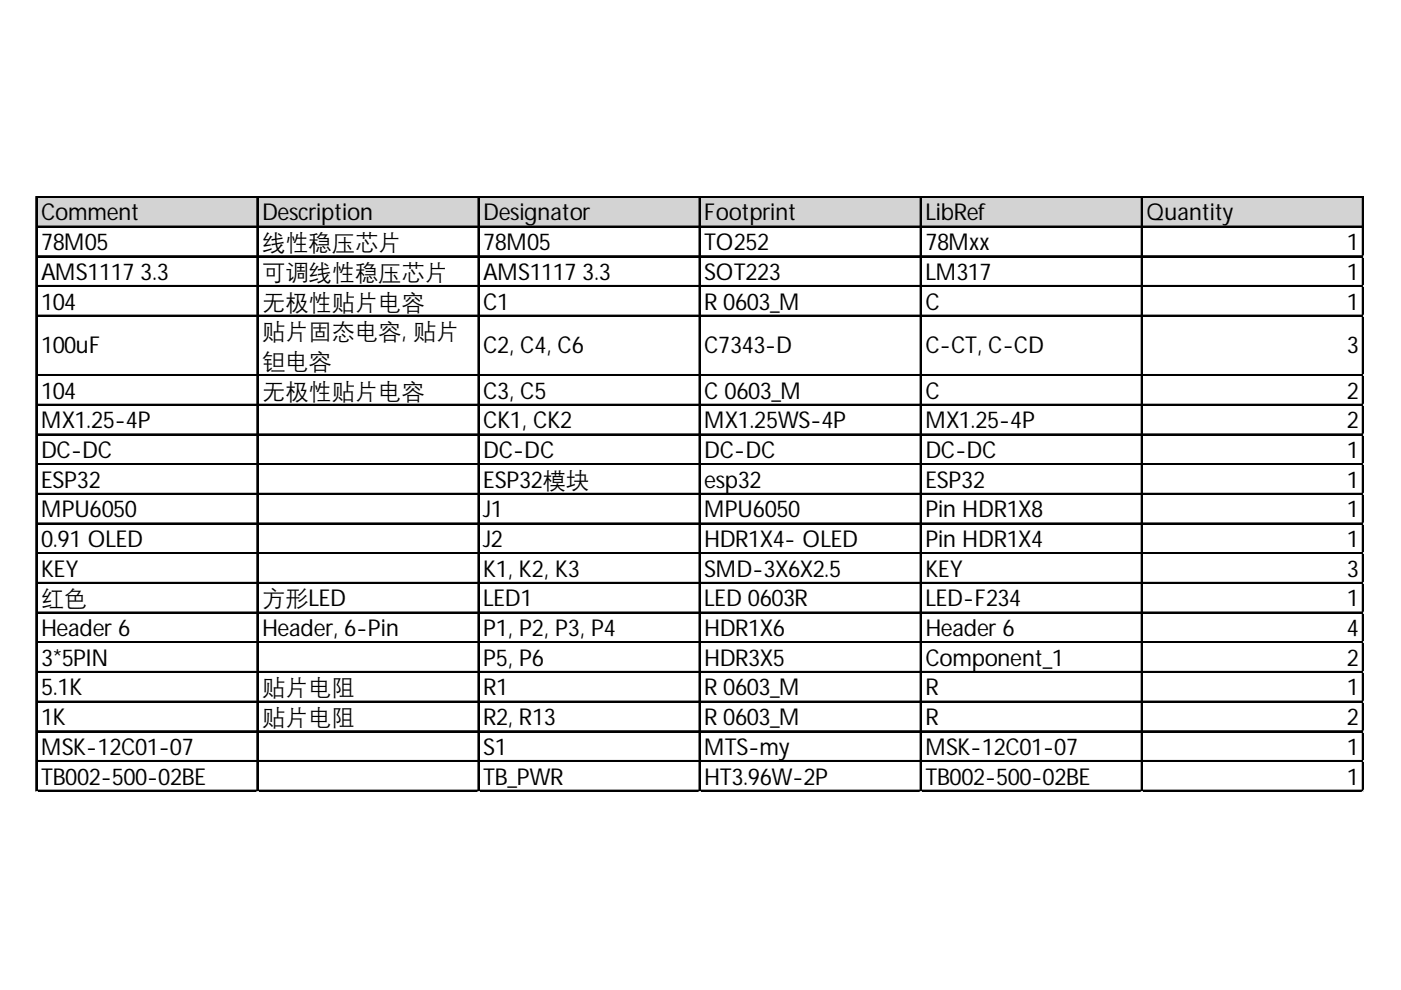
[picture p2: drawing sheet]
<svg xmlns="http://www.w3.org/2000/svg" width="297mm" height="210mm" viewBox="0 0 297 210" stroke-linecap="round" stroke-linejoin="round" font-family="sans-serif">
<defs><g id="words">
<g font-size="4.9">
<text x="8.7" y="46.7">Comment</text>
<text x="55.6" y="46.7">Description</text>
<text x="102.5" y="46.7">Designator</text>
<text x="149.3" y="46.7">Footprint</text>
<text x="196.2" y="46.7">LibRef</text>
<text x="243.1" y="46.7">Quantity</text>
<text x="8.7" y="53">78M05</text>
<text x="55.6" y="53">线性稳压芯片</text>
<text x="102.5" y="53">78M05</text>
<text x="149.3" y="53">TO252</text>
<text x="196.2" y="53">78Mxx</text>
<text x="285.6" y="53">1</text>
<text x="8.7" y="59.3">AMS1117</text>
<text x="29.7" y="59.3">3.3</text>
<text x="55.6" y="59.3">可调线性稳压芯片</text>
<text x="102.5" y="59.3">AMS1117</text>
<text x="123.4" y="59.3">3.3</text>
<text x="149.3" y="59.3">SOT223</text>
<text x="196.2" y="59.3">LM317</text>
<text x="285.6" y="59.3">1</text>
<text x="8.7" y="65.6">104</text>
<text x="55.6" y="65.6">无极性贴片电容</text>
<text x="102.5" y="65.6">C1</text>
<text x="149.3" y="65.6">R 0603_M</text>
<text x="196.2" y="65.6">C</text>
<text x="285.6" y="65.6">1</text>
<text x="55.6" y="71.9">贴片固态电容, 贴片</text>
<text x="8.7" y="74.9">100uF</text>
<text x="102.5" y="74.9">C2, C4, C6</text>
<text x="149.3" y="74.9">C7343-D</text>
<text x="196.2" y="74.9">C-CT, C-CD</text>
<text x="285.6" y="74.9">3</text>
<text x="55.6" y="78.2">钽电容</text>
<text x="8.7" y="84.5">104</text>
<text x="55.6" y="84.5">无极性贴片电容</text>
<text x="102.5" y="84.5">C3, C5</text>
<text x="149.3" y="84.5">C 0603_M</text>
<text x="196.2" y="84.5">C</text>
<text x="285.6" y="84.5">2</text>
<text x="8.7" y="90.8">MX1.25-4P</text>
<text x="102.5" y="90.8">CK1, CK2</text>
<text x="149.3" y="90.8">MX1.25WS-4P</text>
<text x="196.2" y="90.8">MX1.25-4P</text>
<text x="285.6" y="90.8">2</text>
<text x="8.7" y="97.1">DC-DC</text>
<text x="102.5" y="97.1">DC-DC</text>
<text x="149.3" y="97.1">DC-DC</text>
<text x="196.2" y="97.1">DC-DC</text>
<text x="285.6" y="97.1">1</text>
<text x="8.7" y="103.4">ESP32</text>
<text x="102.5" y="103.4">ESP32模块</text>
<text x="149.3" y="103.4">esp32</text>
<text x="196.2" y="103.4">ESP32</text>
<text x="285.6" y="103.4">1</text>
<text x="8.7" y="109.7">MPU6050</text>
<text x="102.5" y="109.7">J1</text>
<text x="149.3" y="109.7">MPU6050</text>
<text x="196.2" y="109.7">Pin HDR1X8</text>
<text x="285.6" y="109.7">1</text>
<text x="8.7" y="116">0.91 OLED</text>
<text x="102.5" y="116">J2</text>
<text x="149.3" y="116">HDR1X4- OLED</text>
<text x="196.2" y="116">Pin HDR1X4</text>
<text x="285.6" y="116">1</text>
<text x="8.7" y="122.3">KEY</text>
<text x="102.5" y="122.3">K1, K2, K3</text>
<text x="149.3" y="122.3">SMD-3X6X2.5</text>
<text x="196.2" y="122.3">KEY</text>
<text x="285.6" y="122.3">3</text>
<text x="8.7" y="128.6">红色</text>
<text x="55.6" y="128.6">方形LED</text>
<text x="102.5" y="128.6">LED1</text>
<text x="149.3" y="128.6">LED 0603R</text>
<text x="196.2" y="128.6">LED-F234</text>
<text x="285.6" y="128.6">1</text>
<text x="8.7" y="134.9">Header 6</text>
<text x="55.6" y="134.9">Header, 6-Pin</text>
<text x="102.5" y="134.9">P1, P2, P3, P4</text>
<text x="149.3" y="134.9">HDR1X6</text>
<text x="196.2" y="134.9">Header 6</text>
<text x="285.6" y="134.9">4</text>
<text x="8.7" y="141.2">3*5PIN</text>
<text x="102.5" y="141.2">P5, P6</text>
<text x="149.3" y="141.2">HDR3X5</text>
<text x="196.2" y="141.2">Component_1</text>
<text x="285.6" y="141.2">2</text>
<text x="8.7" y="147.5">5.1K</text>
<text x="55.6" y="147.5">贴片电阻</text>
<text x="102.5" y="147.5">R1</text>
<text x="149.3" y="147.5">R 0603_M</text>
<text x="196.2" y="147.5">R</text>
<text x="285.6" y="147.5">1</text>
<text x="8.7" y="153.8">1K</text>
<text x="55.6" y="153.8">贴片电阻</text>
<text x="102.5" y="153.8">R2, R13</text>
<text x="149.3" y="153.8">R 0603_M</text>
<text x="196.2" y="153.8">R</text>
<text x="285.6" y="153.8">2</text>
<text x="8.7" y="160.1">MSK-12C01-07</text>
<text x="102.5" y="160.1">S1</text>
<text x="149.3" y="160.1">MTS-my</text>
<text x="196.2" y="160.1">MSK-12C01-07</text>
<text x="285.6" y="160.1">1</text>
<text x="8.7" y="166.3">TB002-500-02BE</text>
<text x="102.5" y="166.3">TB_PWR</text>
<text x="149.3" y="166.3">HT3.96W-2P</text>
<text x="196.2" y="166.3">TB002-500-02BE</text>
<text x="285.6" y="166.3">1</text>
</g>
</g></defs>
<path d="M7.8 41.9h281.4v6.3h-281.4z" fill="#d3d3d3"/>
<g fill="none" stroke="#000" stroke-width=".27">
<path d="M7.6 41.7v126.1M7.8 41.7v126.1M7.9 41.7h281.2M7.9 41.8h281.2M7.9 48h281.2M7.9 48.1h281.2M7.9 54.3h281.2M7.9 54.4h281.2M54.5 41.9v125.9M54.6 41.9v125.9M101.4 41.9v125.9M101.5 41.9v125.9"/>
<path d="M148.2 41.9v125.9M148.4 41.9v125.9M195.1 41.9v125.9M195.2 41.9v125.9M242 41.9v125.9M242.1 41.9v125.9M288.9 41.9v125.9M289 41.9v125.9M7.9 60.5h281.2M7.9 60.7h281.2M7.9 66.8h281.2M7.9 67h281.2"/>
<path d="M7.9 79.4h281.2M7.9 79.6h281.2M7.9 85.7h281.2M7.9 85.9h281.2M7.9 92h281.2M7.9 92.2h281.2M7.9 98.3h281.2M7.9 98.5h281.2M7.9 104.6h281.2M7.9 104.7h281.2M7.9 110.9h281.2M7.9 111h281.2"/>
<path d="M7.9 117.2h281.2M7.9 117.3h281.2M7.9 123.5h281.2M7.9 123.6h281.2M7.9 129.8h281.2M7.9 129.9h281.2M7.9 136.1h281.2M7.9 136.2h281.2M7.9 142.4h281.2M7.9 142.5h281.2M7.9 148.7h281.2M7.9 148.8h281.2"/>
<path d="M7.9 155h281.2M7.9 155.1h281.2M7.9 161.3h281.2M7.9 161.4h281.2M7.9 167.6h281.2M7.9 167.7h281.2"/>
</g>
<path d="M7.6 167.8v.1" fill="none" stroke="#d4d4d4" stroke-width=".27"/>
<path d="M7.6 167.8l.3 .1z" fill="#d4d4d4"/>
<path d="M54.5 167.8v.1" fill="none" stroke="#d4d4d4" stroke-width=".27"/>
<path d="M54.5 167.8l.3 .1z" fill="#d4d4d4"/>
<path d="M101.4 167.8v.1" fill="none" stroke="#d4d4d4" stroke-width=".27"/>
<path d="M101.4 167.8l.2 .1z" fill="#d4d4d4"/>
<path d="M148.2 167.8v.1" fill="none" stroke="#d4d4d4" stroke-width=".27"/>
<path d="M148.2 167.8l.3 .1z" fill="#d4d4d4"/>
<path d="M195.1 167.8v.1" fill="none" stroke="#d4d4d4" stroke-width=".27"/>
<path d="M195.1 167.8l.3 .1z" fill="#d4d4d4"/>
<path d="M242 167.8v.1" fill="none" stroke="#d4d4d4" stroke-width=".27"/>
<path d="M242 167.8l.3 .1z" fill="#d4d4d4"/>
<path d="M288.9 167.8v.1" fill="none" stroke="#d4d4d4" stroke-width=".27"/>
<path d="M288.9 167.8l.2 .1z" fill="#d4d4d4"/>
<path d="M289.1 54.3h.1" fill="none" stroke="#d4d4d4" stroke-width=".27"/>
<path d="M289.1 54.3l.1 .2z" fill="#d4d4d4"/>
<path d="M289.1 60.5h.1" fill="none" stroke="#d4d4d4" stroke-width=".27"/>
<path d="M289.1 60.5l.1 .3z" fill="#d4d4d4"/>
<path d="M289.1 66.8h.1" fill="none" stroke="#d4d4d4" stroke-width=".27"/>
<path d="M289.1 66.8l.1 .3z" fill="#d4d4d4"/>
<path d="M289.1 79.4h.1" fill="none" stroke="#d4d4d4" stroke-width=".27"/>
<path d="M289.1 79.4l.1 .3z" fill="#d4d4d4"/>
<path d="M289.1 85.7h.1" fill="none" stroke="#d4d4d4" stroke-width=".27"/>
<path d="M289.1 85.7l.1 .3z" fill="#d4d4d4"/>
<path d="M289.1 92h.1" fill="none" stroke="#d4d4d4" stroke-width=".27"/>
<path d="M289.1 92l.1 .3z" fill="#d4d4d4"/>
<path d="M289.1 98.3h.1" fill="none" stroke="#d4d4d4" stroke-width=".27"/>
<path d="M289.1 98.3l.1 .3z" fill="#d4d4d4"/>
<path d="M289.1 104.6h.1" fill="none" stroke="#d4d4d4" stroke-width=".27"/>
<path d="M289.1 104.6l.1 .3z" fill="#d4d4d4"/>
<path d="M289.1 110.9h.1" fill="none" stroke="#d4d4d4" stroke-width=".27"/>
<path d="M289.1 110.9l.1 .3z" fill="#d4d4d4"/>
<path d="M289.1 117.2h.1" fill="none" stroke="#d4d4d4" stroke-width=".27"/>
<path d="M289.1 117.2l.1 .3z" fill="#d4d4d4"/>
<path d="M289.1 123.5h.1" fill="none" stroke="#d4d4d4" stroke-width=".27"/>
<path d="M289.1 123.5l.1 .3z" fill="#d4d4d4"/>
<path d="M289.1 129.8h.1" fill="none" stroke="#d4d4d4" stroke-width=".27"/>
<path d="M289.1 129.8l.1 .3z" fill="#d4d4d4"/>
<path d="M289.1 136.1h.1" fill="none" stroke="#d4d4d4" stroke-width=".27"/>
<path d="M289.1 136.1l.1 .3z" fill="#d4d4d4"/>
<path d="M289.1 142.4h.1" fill="none" stroke="#d4d4d4" stroke-width=".27"/>
<path d="M289.1 142.4l.1 .3z" fill="#d4d4d4"/>
<path d="M289.1 148.7h.1" fill="none" stroke="#d4d4d4" stroke-width=".27"/>
<path d="M289.1 148.7l.1 .2z" fill="#d4d4d4"/>
<path d="M289.1 155h.1" fill="none" stroke="#d4d4d4" stroke-width=".27"/>
<path d="M289.1 155l.1 .2z" fill="#d4d4d4"/>
<path d="M289.1 161.3h.1" fill="none" stroke="#d4d4d4" stroke-width=".27"/>
<path d="M289.1 161.3l.1 .2z" fill="#d4d4d4"/>
<path d="M289.1 167.6h.1" fill="none" stroke="#d4d4d4" stroke-width=".27"/>
<path d="M289.1 167.6l.1 .2z" fill="#d4d4d4"/>
<use href="#words"/>
</svg>
